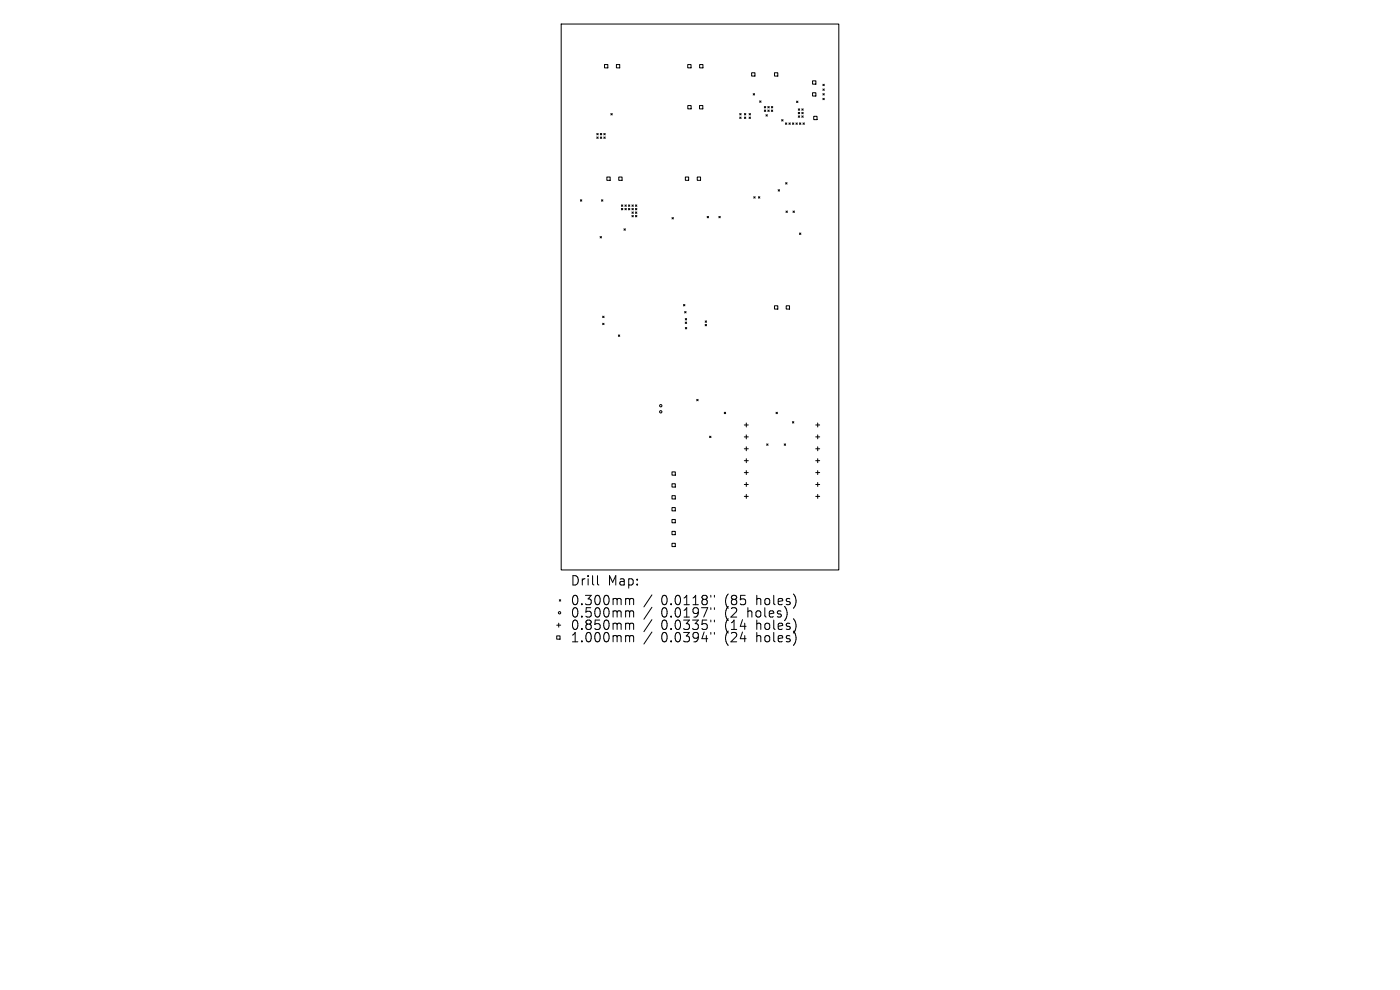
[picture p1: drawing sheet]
<svg xmlns="http://www.w3.org/2000/svg" width="297mm" height="210mm" viewBox="0 0 297 210" stroke-linecap="round" stroke-linejoin="round" font-family="sans-serif">
<defs><g id="words">
<g font-size="2.8">
<text x="120.9" y="124.5">Drill</text>
<text x="128.9" y="124.5">Map:</text>
<text x="120.9" y="128.7">0.300mm</text>
<text x="120.9" y="131.3">0.500mm</text>
<text x="140.3" y="128.7">0.0118&quot;</text>
<text x="140.3" y="131.3">0.0197&quot;</text>
<text x="153.9" y="128.7">(85</text>
<text x="153.9" y="131.3">(2</text>
<text x="158.8" y="131.3">holes)</text>
<text x="160.7" y="128.7">holes)</text>
<text x="120.9" y="133.9">0.850mm</text>
<text x="120.9" y="136.5">1.000mm</text>
<text x="140.3" y="133.9">0.0335&quot;</text>
<text x="140.3" y="136.5">0.0394&quot;</text>
<text x="153.9" y="133.9">(14</text>
<text x="153.9" y="136.5">(24</text>
<text x="160.7" y="133.9">holes)</text>
<text x="160.7" y="136.5">holes)</text>
</g>
</g></defs>
<g fill="none" stroke="#000" stroke-width=".21">
<path d="M119.1 5.1h58.8v115.8h-58.8zM128.2 13.7h.7v.7h-.7zM130.8 13.7h.7v.7h-.7zM145.9 13.7h.7v.7h-.7zM148.4 13.7h.7v.7h-.7zM159.5 15.4h.7v.7h-.7zM159.8 19.9l.3 .3M160.1 19.9l-.3 .3M164.3 15.4h.7v.7h-.7zM172.4 17.1h.7v.8h-.7zM172.4 19.7h.7v.7h-.7zM174.6 17.9l.3 .3"/>
<path d="M174.6 18.9l.3 .3M174.6 19.9l.3 .3M174.9 18.9l-.3 .3M174.9 17.9l-.3 .3M174.9 19.9l-.3 .3M126.6 28.3l.3 .3M126.6 29.1l.3 .3M126.9 28.3l-.3 .3M126.9 29.1l-.3 .3M127.4 29.1l.3 .3M127.4 28.3l.3 .3M127.7 28.3l-.3 .3"/>
<path d="M127.7 29.1l-.3 .3M128.1 29.1l.3 .3M128.1 28.3l.3 .3M128.4 28.3l-.3 .3M128.4 29.1l-.3 .3M128.7 37.6h.7v.7h-.7zM129.6 24.1l.3 .3M129.9 24.1l-.3 .3M131.3 37.6h.7v.7h-.7zM145.4 37.6h.7v.7h-.7zM145.9 22.4h.7v.7h-.7zM147.9 37.6h.7v.7h-.7z"/>
<path d="M148.4 22.4h.7v.7h-.7zM156.9 24.1l.3 .3M156.9 24.8l.3 .3M157.2 24.1l-.3 .3M157.2 24.8l-.3 .3M157.9 24.1l.3 .3M157.9 24.8l.3 .3M158.2 24.1l-.3 .3M158.2 24.8l-.3 .3M158.9 24.1l.3 .3M158.9 24.8l.3 .3M159.2 24.1l-.3 .3"/>
<path d="M159.2 24.8l-.3 .3M161.2 21.4l.2 .3M161.4 21.4l-.2 .3M162.1 23.3l.3 .3M162.1 22.6l.3 .3M162.4 23.3l-.3 .3M162.4 22.6l-.3 .3M162.5 24.3l.3 .3M162.8 24.3l-.3 .3M162.9 23.3l.3 .3M162.9 22.6l.3 .3M163.2 23.3l-.3 .3"/>
<path d="M163.2 22.6l-.3 .3M163.6 23.3l.3 .3M163.6 22.6l.3 .3M163.9 22.6l-.3 .3M163.9 23.3l-.3 .3M165.8 25.4l.3 .3M166.1 25.4l-.3 .3M166.6 26.1l.3 .3M166.7 38.7l.3 .3M166.9 26.1l-.3 .3M167 38.7l-.3 .3M167.4 26.1l.3 .3"/>
<path d="M167.7 26.1l-.3 .3M168.1 26.1l.3 .3M168.4 26.1l-.3 .3M168.9 26.1l.3 .3M169 21.5l.3 .2M169.2 26.1l-.3 .3M169.3 21.5l-.3 .2M169.4 23.1l.2 .3M169.4 23.8l.2 .3M169.4 24.6l.2 .3M169.6 26.1l.3 .3M169.6 23.1l-.2 .3"/>
<path d="M169.6 23.8l-.2 .3M169.6 24.6l-.2 .3M169.9 26.1l-.3 .3M170.1 23.8l.3 .3M170.1 24.6l.3 .3M170.1 23.1l.3 .3M170.3 26.1l.3 .3M170.4 23.1l-.3 .3M170.4 23.8l-.3 .3M170.4 24.6l-.3 .3M170.6 26.1l-.3 .3M172.6 24.7h.7v.7h-.7z"/>
<path d="M174.6 20.9l.3 .3M174.9 20.9l-.3 .3M123.1 42.4l.3 .3M123.4 42.4l-.3 .3M127.3 50.2l.3 .3M127.6 42.4l.3 .3M127.6 50.2l-.3 .3M127.9 42.4l-.3 .3M131.8 43.5l.3 .3M131.8 44.2l.3 .3M132.1 43.5l-.3 .3M132.1 44.2l-.3 .3"/>
<path d="M132.4 48.5l.3 .3M132.6 44.2l.3 .3M132.6 43.5l.3 .3M132.7 48.5l-.3 .3M132.9 43.5l-.3 .3M132.9 44.2l-.3 .3M133.3 44.2l.3 .3M133.3 43.5l.3 .3M133.6 43.5l-.3 .3M133.6 44.2l-.3 .3M134.1 45.7l.3 .3M134.1 45l.3 .3"/>
<path d="M134.1 44.2l.3 .3M134.1 43.5l.3 .3M134.4 43.5l-.3 .3M134.4 44.2l-.3 .3M134.4 45l-.3 .3M134.4 45.7l-.3 .3M134.8 45.7l.3 .3M134.8 45l.3 .3M134.8 43.5l.3 .3M134.8 44.2l.3 .3M135.1 43.5l-.3 .3M135.1 44.2l-.3 .3"/>
<path d="M135.1 45l-.3 .3M135.1 45.7l-.3 .3M142.6 46.2l.3 .3M142.9 46.2l-.3 .3M150 45.9l.3 .3M150.3 45.9l-.3 .3M152.5 45.9l.3 .3M152.8 45.9l-.3 .3M159.9 41.7l.3 .3M160.2 41.7l-.3 .3M160.9 41.7l.3 .3M161.2 41.7l-.3 .3"/>
<path d="M165.1 40.2l.3 .3M165.4 40.2l-.3 .3M166.7 44.8l.3 .3M167 44.8l-.3 .3M168.2 44.8l.3 .3M168.5 44.8l-.3 .3M169.6 49.4l.3 .3M169.9 49.4l-.3 .3M127.8 67.1l.3 .3M127.8 68.6l.3 .3M128.1 67.1l-.3 .3M128.1 68.6l-.3 .3"/>
<path d="M131.2 71.1l.3 .3M131.5 71.1l-.3 .3M145 64.6l.3 .3M145.2 66.1l.3 .3M145.3 64.6l-.3 .3M145.4 67.6l.3 .3M145.4 68.3l.3 .3M145.4 69.5l.3 .3M145.5 66.1l-.3 .3M145.7 67.6l-.3 .3M145.7 68.3l-.3 .3M145.7 69.5l-.3 .3"/>
<path d="M149.6 68.1l.3 .3M149.6 68.8l.3 .3M149.9 68.1l-.3 .3M149.9 68.8l-.3 .3M164.3 64.9h.7v.7h-.7zM166.8 64.9h.7v.7h-.7zM147.8 84.7l.3 .3M148.1 84.7l-.3 .3M150.5 92.5l.3 .3M150.8 92.5l-.3 .3M153.6 87.5l.3 .3M153.9 87.5l-.3 .3"/>
<path d="M157.9 90.2h.8M157.9 92.7h.8M157.9 95.2h.8M157.9 97.7h.8M158.3 89.7v.9M158.3 92.3v.8M158.3 94.8v.8M158.3 97.3v.8M158.3 99.8v.9M162.6 94.2l.3 .3M162.9 94.2l-.3 .3M164.6 87.5l.3 .3"/>
<path d="M164.9 87.5l-.3 .3M166.4 94.2l.3 .3M166.7 94.2l-.3 .3M168.1 89.4l.3 .3M168.4 89.4l-.3 .3M173 90.2h.9M173 92.7h.9M173 95.2h.9M173 97.7h.9M173.5 89.7v.9M173.5 92.3v.8M173.5 94.8v.8"/>
<path d="M173.5 97.3v.8M173.5 99.8v.9M142.6 100.1h.7v.7h-.7zM142.6 102.6h.7v.7h-.7zM142.6 105.1h.7v.7h-.7zM142.6 107.7h.7v.7h-.7zM142.6 110.2h.7v.7h-.7zM142.6 112.7h.7v.7h-.7zM142.6 115.2h.7v.7h-.7zM157.9 100.3h.8M157.9 102.8h.8M157.9 105.3h.8"/>
<path d="M158.3 102.4v.8M158.3 104.9v.8M173 100.3h.9M173 102.8h.9M173 105.3h.9M173.5 102.4v.8M173.5 104.9v.8M118.1 134.9h.7v.7h-.7zM118.1 132.6h.9M118.5 132.2v.8M118.7 127.2l.3 .3M119 127.2l-.3 .3"/>
<path d="M126.8 122.1v1.7l.2 .3M133 127h.3l.3 .2M133 129.6l.5 .1 .1 .2M133 132.2h.3l.3 .3M133 134.8h.3l.3 .3M133.6 127.2l.3-.2h.4l.1 1.3M133.6 127.2v1.1M133.6 129.9v1M133.6 132.5v1M133.6 135.1v1M133.6 129.9l.3-.3 .4 .1 .1 1.2M133.6 132.5l.3-.3 .4 .1 .1 1.2"/>
<path d="M133.6 135.1l.3-.3 .4 .1 .1 1.2M138.3 126.2l-1.7 2.5M138.3 128.8l-1.7 2.6M138.3 131.4l-1.7 2.6M138.3 134.1l-1.7 2.5M150.8 126.3v.4M150.8 128.9v.4M150.8 131.5v.4M150.8 134.2v.3M151.6 126.3v.4M151.6 128.9v.4M151.6 131.5v.4"/>
<path d="M151.6 134.2v.3"/>
<circle cx="140.2" cy="86.1" r=".25"/>
<circle cx="140.2" cy="87.4" r=".25"/>
<circle cx="118.7" cy="130" r=".25"/>
</g>
<use href="#words"/>
</svg>
